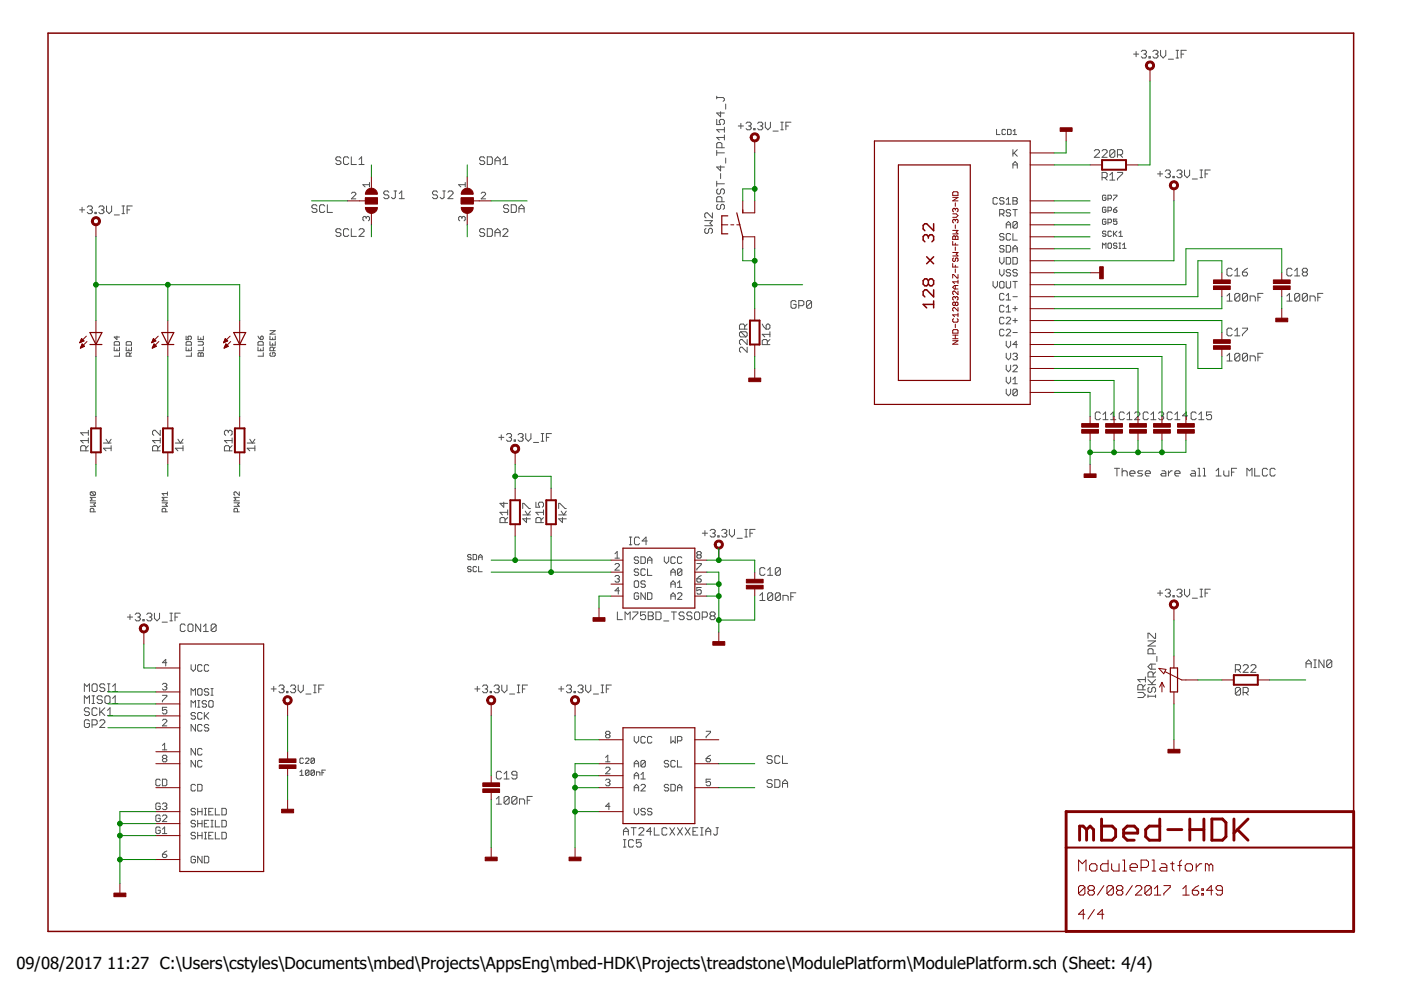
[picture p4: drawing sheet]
<svg xmlns="http://www.w3.org/2000/svg" width="297mm" height="210mm" viewBox="0 0 297 210" stroke-linecap="round" stroke-linejoin="round" font-family="sans-serif">
<defs><g id="words">
<g font-size="3.5">
<text x="3.5" y="205.4">09/08/2017</text>
<text x="22.7" y="205.4">11:27 C:\Users\cstyles\Documents\mbed\Projects\AppsEng\mbed-HDK\Projects\treadstone\ModulePlatform\ModulePlatform.sch (Sheet: 4/4)</text>
</g>
</g></defs>
<g fill="none" stroke="#505050" stroke-width=".21">
<path d="M240.3 11.5h1.1M240.9 10.9v1.1M242 10.9l.3-.2h.5l.3 .2v.3l-.3 .3M242.5 11.5h.3M242.8 11.5l.3 .2v.3l-.3 .3h-.5l-.3-.3M243.6 12h.3v.3h-.3zM244.4 10.9l.3-.2h.5l.3 .2v.3l-.3 .3M245 11.5h.2M245.2 11.5l.3 .2v.3l-.3 .3h-.5l-.3-.3M246.1 10.7v1l.5 .6 .6-.6v-1M247.7 12.6h1.1M249.3 10.7h.6"/>
<path d="M249.3 12.3h.6M249.6 10.7v1.6M250.4 11.5h.6M251.5 10.7h-1.1v1.6M72.3 33.5l-.3-.2h-.5l-.3 .2v.3l.3 .3h.5l.3 .3v.2l-.3 .3h-.5l-.3-.3M73.9 33.5l-.2-.2h-.6l-.3 .2v1.1l.3 .3h.6l.2-.3M74.5 33.3v1.6h1.1M76.1 34.9h1.1M76.1 33.8l.6-.5v1.6M78.3 38.7v.9M78.3 39.2h-1.4l.5 .4M98.6 39.2h-1.4l.5 .4"/>
<path d="M98.6 38.7v.9M102.8 33.5l-.3-.2h-.5l-.3 .2v.3l.3 .3h.5l.3 .3v.2l-.3 .3h-.5l-.3-.3M103.3 33.3h.8l.3 .2v1.1l-.3 .3h-.8zM104.9 34.9v-1.1l.6-.5 .5 .5v1.1M104.9 34.1h1.1M106.6 34.9h1.1M106.6 33.8l.5-.5v1.6M152 20.4v.6M152 25.3v1.1h.8l-.3-.5v-.3l.3-.3h.5l.3 .3v.5l-.3 .3M152 31.9v1.1M152 38.4v1.1M152 20.7h1.3l.3 .3v.2l-.3 .3"/>
<path d="M152 39h1.6M152 32.4h1.6M152.8 23.7v1.1l-.8-.8h1.6M152.8 35.1v1.1l-.8-.8h1.6M152.8 36.8v1.1M153.1 31.3v-.8l-.3-.3h-.6l-.2 .3v.8h1.6M153.6 27v1M153.6 28.6v1.1M153.6 29.1h-1.6l.5 .6M153.6 27.5h-1.6l.5 .5M153.9 22.1v1M153.9 33.5v1.1"/>
<path d="M156.5 26.7h1.1M157.1 26.2v1.1M158.2 26.2l.2-.3h.6l.3 .3v.2l-.3 .3M158.7 26.7h.3M159 26.7l.3 .3v.3l-.3 .2h-.6l-.2-.2M159.8 27.3h.3v.2h-.3zM160.6 26.2l.3-.3h.5l.3 .3v.2l-.3 .3M161.2 26.7h.2M161.4 26.7l.3 .3v.3l-.3 .2h-.5l-.3-.2M162.3 25.9v1.1l.5 .5 .5-.5v-1.1M163.9 27.8h1.1M165.5 27.5h.6"/>
<path d="M165.5 25.9h.6M165.8 25.9v1.6M166.6 26.7h.6M167.7 25.9h-1.1v1.6M211.3 27.4v1.1h.7M213.2 27.6l-.2-.2h-.4l-.2 .2v.8l.2 .1h.4l.2-.1M213.6 27.4h.6l.2 .2v.8l-.2 .1h-.6zM214.8 31.7v1.4M214.8 35.7v-1l.4-.4 .5 .4v1M214.8 35h.9M214.8 28.5h.7M214.8 27.8l.4-.4v1.1"/>
<path d="M215 32.4l.7 .7M215.7 31.7l-.9 1M232 32l.3-.3h.5l.3 .3v.3l-1.1 1.1h1.1M233.7 32l.2-.3h.6l.2 .3v.3l-1 1.1h1M233.7 37.7h.8l.2-.3v-.6l-.2-.2h-.8v1.6M234.2 37.7l.5 .5M235.3 37.1l.5-.5v1.6M235.3 38.2h1.1M236.4 32v1.1l-.3 .3h-.5l-.3-.3M236.4 32l-.3-.3h-.5l-.3 .3v1.1M236.4 32l-1.1 1.1M236.9 32.8h.8l.3-.2v-.6l-.3-.3h-.8v1.7"/>
<path d="M236.9 36.6h1.1v.2l-1.1 1.1v.3M237.5 32.8l.5 .6M245.4 36.9h1.1M246 36.3v1.1M247.1 36.3l.2-.3h.6l.2 .3v.3l-.2 .3M247.6 36.9h.3M247.9 36.9l.2 .2v.3l-.2 .3h-.6l-.2-.3M248.7 37.4h.3v.3h-.3zM249.5 36.3l.3-.3h.5l.3 .3v.3l-.3 .3M250.1 36.9h.2M250.3 36.9l.3 .2v.3l-.3 .3h-.5l-.3-.3M251.1 36v1.1l.6 .6 .5-.6v-1.1"/>
<path d="M252.8 38h1.1M254.4 36h.6M254.4 37.7h.6M254.7 36v1.7M255.5 36.9h.6M256.6 36h-1.1v1.7M16.9 44.5h1M17.4 43.9v1.1M18.5 43.9l.3-.2h.5l.3 .2v.3l-.3 .3M19 44.5h.3M19.3 44.5l.3 .3v.2l-.3 .3h-.5l-.3-.3M20.1 45h.3v.3h-.3z"/>
<path d="M21 43.9l.2-.2h.6l.2 .2v.3l-.2 .3M21.5 44.5h.3M21.8 44.5l.2 .3v.2l-.2 .3h-.6l-.2-.3M22.6 43.7v1.1l.5 .5 .6-.5v-1.1M24.2 45.6h1.1M25.9 43.7h.5M25.9 45.3h.5M26.1 43.7v1.6M26.9 44.5h.6M28 43.7h-1.1v1.6M67.2 43.7l-.2-.3h-.6l-.3 .3v.3l.3 .2h.6l.2 .3v.3l-.2 .2h-.6l-.3-.2M68.9 43.7l-.3-.3h-.6l-.2 .3v1.1l.2 .2h.6l.3-.2"/>
<path d="M69.4 43.4v1.6h1.1M72.3 48.8l-.3-.3h-.5l-.3 .3v.2l.3 .3h.5l.3 .3v.2l-.3 .3h-.5l-.3-.3M73.9 48.8l-.2-.3h-.6l-.3 .3v1l.3 .3h.6l.2-.3M74.5 48.5v1.6h1.1M74.5 41l.2-.2h.5l.2 .2v.2l-.9 1h.9M76.1 48.8l.3-.3h.5l.3 .3v.2l-1.1 1.1h1.1M77.6 46.1l-.2-.2-.5 .2v.5l.3 .2M77.6 46.1l.3-.2 .4 .2v.5l-.2 .2M77.6 46.1v.3M82.4 40.8l-.2-.3h-.6l-.2 .3v.2l.2 .3h.6l.2 .3v.2l-.2 .3h-.6l-.2-.3M83.5 40.5h.6M83.8 40.5v1.3l-.3 .3h-.2l-.3-.3"/>
<path d="M84.6 42.1h1.1M84.6 41l.6-.5v1.6M92.8 40.8l-.3-.3h-.5l-.3 .3v.2l.3 .3h.5l.3 .3v.2l-.3 .3h-.5l-.3-.3M93.9 40.5h.5M94.1 40.5v1.3l-.2 .3h-.3l-.3-.3M95 40.8l.2-.3h.6l.3 .3v.2l-1.1 1.1h1.1M97.9 46.1l-.2-.2-.5 .2v.5l.3 .2M97.9 46.1l.3-.2 .4 .2v.5l-.2 .2M97.9 46.1v.3M102 41l.3-.2h.4l.3 .2v.2l-1 1h1M102.8 48.8l-.3-.3h-.5l-.3 .3v.2l.3 .3h.5l.3 .3v.2l-.3 .3h-.5l-.3-.3M103.3 48.5h.8l.3 .3v1l-.3 .3h-.8z"/>
<path d="M104.9 50.1v-1.1l.6-.5 .5 .5v1.1M104.9 49.3h1.1M106.6 48.8l.3-.3h.5l.3 .3v.2l-1.1 1.1h1.1M107.8 43.7l-.2-.3h-.6l-.2 .3v.3l.2 .2h.6l.2 .3v.3l-.2 .2h-.6l-.2-.2M108.4 43.4h.8l.3 .3v1.1l-.3 .2h-.8zM110 44.2h1.1M110 45v-1l.6-.6 .5 .6v1M149.4 46.8h1.6l-.5 .5 .5 .6h-1.6M149.7 48.4l-.3 .3v.5l.3 .3h.3l.2-.3v-.5l.3-.3h.3l.2 .3v.5l-.2 .3M151 45.1v1.1l-1-1.1h-.3l-.3 .3v.6l.3 .2M152.2 43.3l-.2 .3v.5l.2 .3h.3l.3-.3v-.5l.3-.3h.2l.3 .3v.5l-.3 .3M152.2 40l-.2 .3v.6l.2 .2h.3l.3-.2v-.6l.3-.3h.2l.3 .3v.6l-.3 .2"/>
<path d="M153.1 42.8v-.8l-.3-.3h-.6l-.2 .3v.8h1.6M210.5 59.7v.9l.5 .5 .5-.5v-.9M211.5 42.1l-.3-.2h-.4l-.3 .2v1l.3 .2h.4l.3-.2M211.9 54.6v.9l.5 .5 .5-.5v-.9M211.9 45.4h.7l.3-.3v-.4l-.3-.3h-.7v1.4M211.9 59.9l.3-.2h.4l.3 .2v.9l-.3 .3h-.4l-.3-.3zM211.9 57.1v1l.5 .4 .5-.4v-1M212.4 45.4l.5 .4M212.9 42.1l-.3-.2h-.4l-.3 .5 .3 .2h.4l.3 .5-.3 .2h-.4l-.3-.2M212.9 52.3l-.3-.3h-.4l-.3 .5 .3 .2h.4l.3 .5-.3 .2h-.4l-.3-.2M212.9 49.7l-.3-.2h-.4l-.3 .5 .3 .2h.4l.3 .5-.3 .2h-.4l-.3-.2M213.3 48.4v-1l.5-.4 .5 .4v1"/>
<path d="M213.3 43.3h1M213.3 52h.7l.3 .3v.9l-.3 .2h-.7zM213.3 54.6h.7l.3 .2v1l-.3 .2h-.7zM213.3 59.7v1.1l.3 .3h.4l.3-.3v-1.1M213.3 42.4l.5-.5v1.4M213.3 47.7h1M214.3 44.7l-.3-.3h-.4l-.3 .5 .3 .2h.4l.3 .5-.3 .2h-.4l-.3-.2M214.3 57.4l-.3-.3h-.4l-.3 .5 .3 .2h.4l.3 .5-.3 .2h-.4l-.3-.2M214.3 49.7l-.3-.2h-.4l-.3 .2v1l.3 .2h.4l.3-.2M214.8 53.4v-.9l.4-.5 .5 .5v.9M214.8 44.4h.9M214.8 41.9h.7l.2 .2-.2 .5 .2 .5-.2 .2h-.7z"/>
<path d="M214.8 49.5v1.4h.9M214.8 54.6h.7l.2 .2v1l-.2 .2h-.7zM214.8 59.7h.9M214.8 52.7h.9M214.8 42.6h.7M215.2 44.4v1.4M215.2 59.7v1.4M215.7 47.2l-.2-.2h-.5l-.2 .2v.9M215.7 57.4l-.2-.3h-.5l-.2 .3 .2 .4h.5l.2 .3-.2 .4h-.5l-.2-.2M215.7 47.2v.9l-.2 .3h-.5l-.2-.3M215.7 47.2l-.9 .9M233.7 52.7v-1.2l.4 .4 .4-.4v1.2"/>
<path d="M234.5 46.7l-.2-.2h-.4l-.2 .2v.7l.2 .2h.4l.2-.2v-.4h-.4M234.5 44.1l-.2-.2h-.4l-.2 .2v.8l.2 .1h.4l.2-.1v-.4h-.4M234.5 41.6l-.2-.2h-.4l-.2 .2v.7l.2 .2h.4l.2-.2v-.3h-.4M234.5 49.2l-.2-.2h-.4l-.2 .4 .2 .2h.4l.2 .3-.2 .2h-.4l-.2-.2M234.9 47.2h.6l.1-.2v-.3l-.1-.2h-.6v1.1M234.9 42.1h.6l.1-.1v-.4l-.1-.2h-.6v1.1M234.9 44.7h.6l.1-.2v-.4l-.1-.2h-.6v1.1M234.9 51.7l.2-.2h.4l.1 .2v.8l-.1 .2h-.4l-.2-.2zM235.6 49.2l-.1-.2h-.4l-.2 .2v.7l.2 .2h.4l.1-.2M236.1 41.4h.7l-.7 1.1M236.1 44.5h.5l.2 .4-.2 .1h-.3l-.2-.1zM236.1 49v1.1"/>
<path d="M236.3 49.6l.5 .5M236.8 46.5h-.7v.5l.4-.2 .3 .2-.2 .6h-.3l-.2-.2M236.8 51.7l-.2-.2h-.3l-.2 .2 .2 .4h.3l.2 .2-.2 .4h-.3l-.2-.2M236.8 43.9l-.7 .6M236.8 49l-.7 .7M237.2 50.1h.8M237.2 49.4l.4-.4v1.1M237.2 51.5h.4M237.2 52.7h.4M237.4 51.5v1.2M238 52.7h.8M238 51.9l.4-.4v1.2"/>
<path d="M261.2 57.1l-.2-.2h-.6l-.3 .2v1.1l.3 .3h.6l.2-.3M261.8 58.5h1.1M261.8 57.4l.5-.5v1.6M263.4 57.7h.8l.3 .3v.2l-.3 .3h-.5l-.3-.3zM264.5 56.9l-1.1 .8M273.9 57.1l-.2-.2h-.6l-.3 .2v1.1l.3 .3h.6l.2-.3M274.5 58.5h1.1M274.5 57.4l.5-.5v1.6M276.4 57.7l-.3-.3v-.3l.3-.2h.5l.3 .2v.3l-.3 .3M276.4 57.7l-.3 .3v.2l.3 .3h.5l.3-.3v-.2l-.3-.3M276.4 57.7h.5M24.2 73.6v.8h1.1v-.8"/>
<path d="M24.2 72.6l.2-.2h.7l.2 .2v.6h-1.1zM24.8 71.3v.7l-.6-.5h1.1M24.8 74v.4M25.3 74.8v.7h-1.1M26.8 73.6v.8h1.1v-.8M26.9 72.4h.8l.2 .2v.6h-1.1v-.6zM27.3 74v.4M27.5 75.5v-.5l-.2-.2h-.4l-.1 .2v.5h1.1M27.9 74.8l-.4 .3M39.5 73.6v.8h1.1v-.8M39.5 72.6l.1-.2h.8l.2 .2v.6h-1.1zM39.5 71.3v.7h.5l-.2-.4 .2-.3h.4l.2 .2v.3l-.2 .2"/>
<path d="M40 74v.4M40.6 74.8v.7h-1.1M42 75l.2-.2 .4 .2 .3-.2 .2 .2v.5h-1.1zM42 72.4h.9l.2 .2v.4l-.2 .2h-.9M42 71.3v.7h1.1v-.7M42.6 71.6v.4M42.6 75v.5M43.1 73.6v.8h-1.1M54.7 73.6v.8h1.1v-.8M54.7 72.6l.2-.2h.7l.2 .2v.6h-1.1zM54.7 71.3l.6 .7M55.3 74v.4"/>
<path d="M55.4 71.3l.4 .2v.3l-.2 .2h-.3v-.5zM55.8 74.8v.7h-1.1M57.2 72.4v.8h1.2v-.8M57.2 71.3v.7h1.2v-.7M57.2 70.1h1.2l-1.2 .7h1.2M57.4 74.8l-.2 .2v.3l.2 .2h.8l.2-.2v-.3l-.2-.2h-.4v.3M57.8 71.6v.4M57.8 72.8v.4M58 74.4v-.6l-.2-.2h-.4l-.2 .2v.6h1.2M58.4 73.6l-.4 .4M157.1 70.3h1l.3 .3v.6l-.3 .2M157.1 70.3l-.3 .3v.6l.3 .2h1"/>
<path d="M157.1 70.3l1 1.1M157.9 69.8v-.8l-.3-.3h-.5l-.3 .3v.8h1.6M158.4 72v1.1l-1.1-1.1h-.2l-.3 .2v.6l.3 .3M158.4 73.6v1.1l-1.1-1.1h-.2l-.3 .3v.5l.3 .3M158.4 68.7l-.5 .6M161.6 68.7l.3 .6 .5 .5M162.7 73.1v-.9l-.3-.2h-.5l-.3 .2v.9h1.6M162.7 68.7h.3l.2 .3v.5l-.2 .3h-.6v-.8zM163.2 70.9h-1.6l.6 .5M163.2 70.3v1.1M163.2 72l-.5 .5M168.8 64l-.3-.3h-.5l-.3 .3v1.1l.3 .3h.5l.3-.3v-.6h-.5"/>
<path d="M169.4 64.8h.8l.2-.3v-.5l-.2-.3h-.8v1.7M172.1 64l-.3-.3h-.5l-.3 .3v1.1M172.1 64v1.1l-.3 .3h-.5l-.3-.3M172.1 64l-1.1 1.1M212.9 67.5l-.3-.2h-.4l-.3 .2v.9l.3 .3h.4l.3-.3M212.9 62.4l-.3-.2h-.4l-.3 .2v1l.3 .2h.4l.3-.2M212.9 70l-.3-.2h-.4l-.3 .2v1l.3 .2h.4l.3-.2M212.9 65l-.3-.3h-.4l-.3 .3v.9l.3 .2h.4l.3-.2M213.3 70l.3-.2h.4l.3 .2v.3l-1 .9h1M213.3 80v.9l.5 .5 .5-.5v-.9M213.3 72.3v1l.5 .4 .5-.4v-1M213.3 74.9v.9l.5 .5 .5-.5v-.9"/>
<path d="M213.3 77.4v1l.5 .4 .5-.4v-1M213.3 67.5l.3-.2h.4l.3 .2v.2l-1 1h1M213.3 66.1h1M213.3 65.2l.5-.5v1.4M213.3 62.7l.5-.5v1.4M213.3 63.6h1M214.8 75.1l.2-.2h.5l.2 .2-.2 .5M214.8 77.7l.2-.3h.5l.2 .3v.2l-.9 .9h.9M214.8 70.5h.9M214.8 68h.9M214.8 65.4h.9M214.8 62.9h.9"/>
<path d="M215.2 65v.9M215.2 67.5v.9M215.2 75.6h.3M215.5 75.6l.2 .2-.2 .5h-.5l-.2-.2M215.7 73h-.9l.7-.7v1.4M260.1 62.8l.6-.6v1.6M260.1 75.5l.6-.6v1.6M260.1 63.8h1.1M260.1 76.5h1.1M261.2 69.8l-.2-.2h-.6l-.3 .2v1.1l.3 .3h.6l.2-.3M261.8 71.2h1.1M261.8 70.1l.5-.5v1.6"/>
<path d="M262.9 75.2l-1.1 1.1M262.9 62.5v1.1l-.3 .2h-.5l-.3-.2M262.9 62.5l-.3-.3h-.5l-.3 .3v1.1M262.9 75.2l-.3-.3h-.5l-.3 .3v1.1M262.9 75.2v1.1l-.3 .2h-.5l-.3-.2M262.9 62.5l-1.1 1.1M263.4 69.6h1.1v.2l-1.1 1.1v.3M264.5 62.5v1.1l-.3 .2h-.5l-.3-.2M264.5 62.5l-.3-.3h-.5l-.3 .3v1.1M264.5 75.2l-.3-.3h-.5l-.3 .3v1.1M264.5 75.2v1.1l-.3 .2h-.5l-.3-.2M264.5 62.5l-1.1 1.1"/>
<path d="M264.5 75.2l-1.1 1.1M265 63.8v-1h.9l.2 .2v.8M265 76.5v-1h.9l.2 .2v.8M266.7 63h.5M266.7 75.7h.5M267.8 62.2h-1.1v1.6M267.8 74.9h-1.1v1.6M272.8 63.8h1.1M272.8 62.8l.6-.6v1.6M275.6 62.5l-1.1 1.1M275.6 62.5v1.1l-.3 .2h-.6l-.2-.2M275.6 62.5l-.3-.3h-.6l-.2 .3v1.1"/>
<path d="M277.2 62.5v1.1l-.3 .2h-.5l-.3-.2M277.2 62.5l-.3-.3h-.5l-.3 .3v1.1M277.2 62.5l-1.1 1.1M277.7 63.8v-1h.9l.2 .2v.8M279.4 63h.5M280.5 62.2h-1.1v1.6M18.2 95.6v-.8l-.3-.3h-.5l-.3 .3v.8h1.6M18.7 94.5l-.5 .5M18.7 93.4h-1.6l.6 .5M18.7 91.2v1.1M18.7 92.9v1M18.7 91.8h-1.6l.6 .5"/>
<path d="M21.9 93.9h1.7M22.5 93.1l.5 .8 .6-.8M23.6 95h-1.7l.6 .6M23.6 94.5v1.1M33.4 95.6v-.8l-.2-.3h-.6l-.3 .3v.8h1.7M34 93.4h-1.7l.6 .5M34 91.2v1.1l-1.1-1.1h-.3l-.3 .3v.5l.3 .3M34 94.5l-.6 .5M34 92.9v1M37.2 93.9h1.6M37.7 93.1l.6 .8 .5-.8M38.8 95h-1.6l.5 .6"/>
<path d="M38.8 94.5v1.1M48.4 91.5l-.3-.3h-.2l-.3 .3v.5l.3 .3M48.4 91.5l.3-.3h.2l.3 .3v.5l-.3 .3M48.4 91.5v.3M48.7 95.6v-.8l-.3-.3h-.5l-.3 .3v.8h1.6M49.2 93.4h-1.6l.5 .5M49.2 94.5l-.5 .5M49.2 92.9v1M52.4 93.9h1.6M53 93.1l.5 .8 .5-.8M54 95h-1.6l.6 .6M54 94.5v1.1"/>
<path d="M105.7 92.7h1.1M106.3 92.2v1.1M107.4 92.2l.3-.3h.5l.3 .3v.3l-.3 .2M107.9 92.7h.3M108.2 92.7l.3 .3v.3l-.3 .3h-.5l-.3-.3M109 93.3h.3v.3h-.3zM109.8 92.2l.3-.3h.6l.2 .3v.3l-.2 .2M110.4 92.7h.3M110.7 92.7l.2 .3v.3l-.2 .3h-.6l-.3-.3M111.5 91.9v1.1l.5 .6 .6-.6v-1.1M113.1 93.8h1.1M114.7 91.9h.6"/>
<path d="M114.7 93.6h.6M115 91.9v1.7M115.8 92.7h.6M116.9 91.9h-1.1v1.7M213.3 82.5v.9l.5 .5 .5-.5v-.9M214.8 80.4l.4-.4v1.4M214.8 81.4h.9M215.7 82.7v1l-.2 .2h-.5l-.2-.2M215.7 82.7l-.2-.2h-.5l-.2 .2v1M215.7 82.7l-.9 1M233.3 87.6l-.3-.2h-.5l-.3 .2v1.1l.3 .3h.5l.3-.3M233.8 89h1.1"/>
<path d="M233.8 87.9l.6-.5v1.6M235.5 89h1.1M235.5 87.9l.5-.5v1.6M236.3 99.3h1.1M236.8 99.3v1.6M237.9 99.3v1.6M238.4 87.6l-.3-.2h-.5l-.3 .2v1.1l.3 .3h.5l.3-.3M238.9 89h1.1M238.9 87.9l.6-.5v1.6M240.6 87.6l.2-.2h.6l.3 .2v.3l-1.1 1.1h1.1M242.3 99.8h-.9l-.2 .3 .2 .3h.6l.3 .2-.3 .3h-.8M243.5 87.6l-.3-.2h-.6l-.2 .2v1.1l.2 .3h.6l.3-.3"/>
<path d="M244 89h1.1M244 87.9l.6-.5v1.6M245.6 87.6l.3-.2h.6l.2 .2v.3l-.2 .3M246.2 88.2h.3M246.4 99.8h.5l.3 .3v.8h-.8l-.3-.3 .3-.2h.8M246.5 88.2l.2 .2v.3l-.2 .3h-.6l-.3-.3M247.7 99.8v1.1M248.5 99.8h-.2l-.6 .6M248.5 87.6l-.2-.2h-.6l-.2 .2v1.1l.2 .3h.6l.2-.3M249.1 87.9l.5-.5v1.6M249.1 89h1.1M251.8 88.2h-1.1l.8-.8v1.6"/>
<path d="M252.6 99.8h.6l.2 .3v.8h-.8l-.2-.3 .2-.2h.8M253.6 87.6l-.3-.2h-.5l-.3 .2v1.1l.3 .3h.5l.3-.3M254 99.3h.3v1.6M254.2 87.9l.5-.5v1.6M254.2 89h1M255.1 99.3h.3v1.6M256.9 87.4h-1.1v.8l.5-.3h.3l.3 .3v.5l-.3 .3h-.5l-.3-.3M257.8 99.8l.6-.5v1.6M259.5 99.8v.8l.2 .3h.8v-1.1M262.2 99.3h-1.1v1.6M266 99.3v1.6h1.1M268.7 99.5l-.2-.2h-.6l-.2 .2v1.1l.2 .3h.6l.2-.3"/>
<path d="M270.4 99.5l-.3-.2h-.5l-.3 .2v1.1l.3 .3h.5l.3-.3M19.1 106.6h1.2l-.4 .4 .4 .4h-1.2M19.3 104.3l-.2 .2v.3l.2 .2h.8M19.3 104.3h.8l.2 .2v.3l-.2 .2M19.3 104.3l.8 .7M19.9 108.5v-.5l-.2-.2h-.4l-.2 .2v.5h1.2M20.3 105.5h-1.2l.4 .3-.4 .4h1.2M34.4 106.6h1.1l-.4 .4 .4 .4h-1.1M35.1 108.5v-.5l-.2-.2h-.3l-.2 .2v.5h1.1M35.5 105.5h-1.1l.4 .3-.4 .4h1.1M35.5 104.6h-1.1l.4 .4M35.5 104.3v.7"/>
<path d="M49.6 106.6h1.1l-.3 .4 .3 .4h-1.1M50.4 108.5v-.5l-.2-.2h-.4l-.2 .2v.5h1.1M50.7 105.5h-1.1l.4 .3-.4 .4h1.1M50.7 104.3v.7l-.7-.7-.4 .2v.3l.2 .2M99.9 117.8l-.2-.2h-.4l-.2 .2 .2 .3h.4l.2 .2-.2 .4-.6-.2M100.3 117.6h.6l.1 .2v.7l-.1 .2h-.6zM101.5 118.1h.7M101.5 118.7v-.8l.4-.3 .3 .3v.8M106.8 106.5v1l-.8-.8h1.6M107.1 110.8v-.8l-.3-.3h-.5l-.3 .3v.8h1.6M107.6 109.7l-.5 .6M107.6 108.6h-1.6l.5 .6"/>
<path d="M107.6 108.1v1.1M110.8 109.2h1.7M110.8 107.8v-1.1h.3l1.1 1.1h.3M111.4 108.4l.5 .8 .6-.8M111.6 109.7v1.1l-.8-.8h1.7M113.6 106.5v1h.8l-.2-.5v-.3l.2-.2h.6l.2 .2v.6l-.2 .2M114.7 110.8v-.8l-.3-.3h-.5l-.3 .3v.8h1.6M115.2 108.6h-1.6l.6 .6M115.2 109.7l-.5 .6M115.2 108.1v1.1M118.4 109.2h1.7M118.4 107.8v-1.1h.3l1.1 1.1h.3"/>
<path d="M119 108.4l.5 .8 .6-.8M119.3 109.7v1.1l-.9-.8h1.7M130.4 117.4l.5-.5v1.4M130.4 119.7l.2-.2h.5l.2 .2v.3l-.9 .9h.9M130.4 118.3h.9M133.4 113.9h.6M133.4 115.5h.6M133.7 113.9v1.6M135.4 118.3l-.2-.2h-.5l-.2 .4 .2 .3h.5l.2 .4-.2 .3h-.5l-.2-.3M135.6 114.2l-.3-.3h-.5l-.3 .3v1.1l.3 .2h.5l.3-.2M135.9 118.1h.7l.2 .2v.9l-.2 .3h-.7zM137.2 114.7h-1.1l.9-.8v1.6"/>
<path d="M137.3 118.8h.9M137.3 119.5v-1l.5-.4 .4 .4v1M140.8 118.1v.9l.5 .5 .5-.5v-.9M143.2 118.3l-.3-.2h-.4l-.3 .2v.9l.3 .3h.4l.3-.3M144.6 118.3l-.3-.2h-.4l-.3 .2v.9l.3 .3h.4l.3-.3M147.7 119.5h1v.2l-1 .9v.3M148 117.6l-.3 .3 .3 .4h.4l.3-.2-.3-.5M148 117.6l-.3-.2 .3-.5h.4l.3 .3-.3 .4M148 117.6h.4M148.9 113.1h1.1M149.5 112.5v1.1M150.6 112.5l.2-.3h.6l.2 .3v.3l-.2 .3"/>
<path d="M151.1 113.1h.3M151.4 113.1l.2 .2v.3l-.2 .3h-.6l-.2-.3M152.2 113.6h.3v.3h-.3zM153 112.5l.3-.3h.5l.3 .3v.3l-.3 .3M153.5 113.1h.3M153.8 113.1l.3 .2v.3l-.3 .3h-.5l-.3-.3M154.6 112.2v1.1l.6 .6 .5-.6v-1.1M156.3 114.1h1.1M157.9 112.2h.6M157.9 113.9h.6M158.2 112.2v1.7M159 113.1h.6"/>
<path d="M160.1 112.2h-1.1v1.7M237.9 100.1l.3-.3h.5l.3 .3v.8M239.5 100.4h1.1v-.3l-.2-.3h-.6l-.3 .3v.5l.3 .3h.6M242.8 100.4h1.1v-.3l-.3-.3h-.5l-.3 .3v.5l.3 .3h.5M249.1 100.4h1.1v-.3l-.3-.3h-.5l-.3 .3v.5l.3 .3h.5M254 100.9h.6M255.1 100.9h.6M257.8 100.9h1.1M261.1 100.1h.5M264.4 100.9v-1.6l.5 .5 .6-.5v1.6M27 130.8h1.1M27.6 130.3v1.1"/>
<path d="M28.7 130.3l.2-.3h.6l.2 .3v.3l-.2 .2M29.2 130.8h.3M29.5 130.8l.2 .3v.3l-.2 .2h-.6l-.2-.2M30.3 131.4h.3v.2h-.3zM31.1 130.3l.3-.3h.5l.3 .3v.3l-.3 .2M31.6 130.8h.3M31.9 130.8l.3 .3v.3l-.3 .2h-.5l-.3-.2M32.7 130v1.1l.6 .5 .5-.5v-1.1M34.4 131.9h1.1M36 130h.6M36 131.6h.6M36.3 130v1.6"/>
<path d="M37.1 130.8h.6M38.2 130h-1.1v1.6M39.3 132.6l-.3-.3h-.5l-.3 .3v1l.3 .3h.5l.3-.3M40.1 132.3h.5l.3 .3v1l-.3 .3h-.5l-.2-.3v-1zM42.5 132.3v1.6l-1-1.6v1.6M43.1 133.9h1.1M43.1 132.8l.5-.5v1.6M45.8 132.6l-.2-.3h-.6l-.2 .3v1M45.8 132.6v1l-.2 .3h-.6l-.2-.3M45.8 132.6l-1 1M99.9 120.3l-.2-.2h-.4l-.2 .2 .2 .4h.4l.2 .2-.2 .3h-.4l-.2-.2M101 120.3l-.1-.2h-.4l-.2 .2v.7l.2 .2h.4l.1-.2"/>
<path d="M101.5 120.1v1.1h.7M130.4 122.3l.2-.3h.5l.2 .3-.2 .4M130.9 122.7h.2M130.9 129.8v1.6h1.1M131.1 122.7l.2 .3-.2 .4h-.5l-.2-.2M131.3 125.3h-.9l.7-.7v1.4M132.5 131.4v-1.6l.6 .5 .5-.5v1.6M134.2 129.8h1v.2l-1 1.1v.3M134.5 123.4l.2-.3h.5l.2 .3v.9l-.2 .2h-.5l-.2-.2zM135.4 125.9l-.2-.2h-.5l-.2 .2v1l.2 .2h.5l.2-.2v-.5h-.5M135.4 120.8l-.2-.2h-.5l-.2 .5 .2 .2h.5l.2 .5-.2 .2h-.5l-.2-.2M136.8 120.8l-.2-.2h-.5l-.2 .2v1l.2 .2h.5l.2-.2"/>
<path d="M136.8 123.4l-.2-.3h-.5l-.2 .5 .2 .2h.5l.2 .5-.2 .2h-.5l-.2-.2M136.8 125.7v1.4l-.9-1.4v1.4M136.9 129.8h-1.1v.8l.5-.3h.3l.3 .3v.5l-.3 .3h-.5l-.3-.3M137.3 125.7h.7l.2 .2v1l-.2 .2h-.7zM137.3 120.6v1.4h.9M137.4 129.8h.8l.3 .2v.3l-.3 .3 .3 .3v.2l-.3 .3h-.8zM137.4 130.6h.8M139.1 129.8h.8l.2 .2v1.1l-.2 .3h-.8zM140.7 131.7h1.1M142.2 127.1v-.9l.5-.5 .5 .5v.9M142.2 121.3h1M142.2 123.8h1"/>
<path d="M142.2 126.4h1M142.2 122v-.9l.5-.5 .5 .5v.9M142.2 124.5v-.9l.5-.5 .5 .5v.9M142.3 129.8h1.1M142.9 129.8v1.6M143.6 125.9l.3-.2h.4l.3 .2v.3l-1 .9h1M143.6 124.5h1M143.6 123.6l.5-.5v1.4M144.6 120.8l-.3-.2h-.4l-.3 .2v1M144.6 120.8v1l-.3 .2h-.4l-.3-.2M144.6 120.8l-1 1M145.1 130l-.3-.2h-.5l-.3 .2v.3l.3 .3h.5l.3 .3v.2l-.3 .3h-.5l-.3-.3"/>
<path d="M146.7 130l-.3-.2h-.5l-.3 .2v.3l.3 .3h.5l.3 .3v.2l-.3 .3h-.5l-.3-.3M147.3 130l.2-.2h.6l.2 .2v1.1l-.2 .3h-.6l-.2-.3zM147.7 122.7h.7l.3 .5-.3 .2h-.4l-.3-.2zM148.7 124.6h-1v.7l.7-.3 .3 .3v.4l-.3 .3h-.4l-.3-.3M148.7 122l-1 .7M148.9 130.9h.8l.3-.3v-.6l-.3-.2h-.8v1.6M150.8 130.6l-.3 .3v.2l.3 .3h.5l.3-.3v-.2l-.3-.3M150.8 130.6l-.3-.3v-.3l.3-.2h.5l.3 .2v.3l-.3 .3M150.8 130.6h.5M161.1 126.2l.5-.5v1.6M161.1 127.3h1.1M162.2 120.6l-.3-.2h-.5l-.3 .2v1.1l.3 .3h.5l.3-.3"/>
<path d="M162.8 122h1M162.8 120.9l.5-.5v1.6M163.8 126v1l-.2 .3h-.6l-.2-.3M163.8 126l-.2-.3h-.6l-.2 .3v1M163.8 126l-1 1M165.5 126v1l-.3 .3h-.5l-.3-.3M165.5 126l-.3-.3h-.5l-.3 .3v1M165.5 120.6l-.3-.2h-.5l-.3 .2v1.1M165.5 120.6v1.1l-.3 .3h-.5l-.3-.3M165.5 126l-1.1 1M165.5 120.6l-1.1 1.1M166 127.3v-1.1h.8l.3 .3v.8"/>
<path d="M167.7 126.5h.5M168.7 125.7h-1v1.6M243.4 135.9h1.6l-1.6 1.1h1.6M244.5 138.6v-.8l-.3-.3h-.6l-.2 .3v.8h1.6M245 134.3v1h-.2l-1.2-1h-.2v1M245.3 139.2v1.1M245.4 125.8h1.1M246 125.2v1.1M247.1 125.2l.2-.3h.6l.2 .3v.3l-.2 .3M247.6 125.8h.3M247.9 125.8l.2 .2v.3l-.2 .3h-.6l-.2-.3M248.7 126.3h.3v.3h-.3z"/>
<path d="M249.5 125.2l.3-.3h.5l.3 .3v.3l-.3 .3M250.1 125.8h.2M250.3 125.8l.3 .2v.3l-.3 .3h-.5l-.3-.3M251.1 124.9v1.1l.6 .6 .5-.6v-1.1M252.8 126.8h1.1M254.4 124.9h.6M254.4 126.6h.6M254.7 124.9v1.7M255.5 125.8h.6M256.6 124.9h-1.1v1.7M278.6 139.9h.5M278.8 139.9v1.6"/>
<path d="M280.7 139.9v1.6l-1.1-1.6v1.6M17.9 146.6v-1.6l.5 .5 .6-.5v1.6M17.9 149.2v-1.7l.5 .6 .6-.6v1.7M19 152.9l-.3-.3h-.6l-.2 .3v1.1l.2 .2h.6l.3-.2v-.6h-.6M19 150.3l-.3-.2h-.6l-.2 .2v.3l.2 .3h.6l.3 .3v.2l-.3 .3h-.6l-.2-.3M19.5 145.3l.3-.3h.5l.3 .3v1l-.3 .3h-.5l-.3-.3zM19.5 153.7h.8l.3-.3v-.5l-.3-.3h-.8v1.6M19.5 149.2h.5M19.5 147.5h.5M19.8 147.5v1.7M20.6 150.3l-.3-.2h-.5l-.3 .2v1.1l.3 .3h.5l.3-.3M21.1 150.1v1.6"/>
<path d="M21.1 152.9l.3-.3h.6l.2 .3v.3l-1.1 1h1.1M21.4 150.9l.8 .8M21.7 147.8l-.3-.3h-.5l-.3 .3v.3l.3 .3h.5l.3 .2v.3l-.3 .3h-.5l-.3-.3M22.2 145.3l-.2-.3h-.6l-.3 .3v.2l.3 .3h.6l.2 .3v.2l-.2 .3h-.6l-.3-.3M22.2 150.1l-1.1 1.1M22.2 147.8l.3-.3h.6l.2 .3v1.1l-.2 .3h-.6l-.3-.3zM22.8 146.6h.5M22.8 151.7h1.1M22.8 150.6l.5-.5v1.6M22.8 145h.5M23.1 145v1.6M23.9 146.6h1.1"/>
<path d="M23.9 145.5l.5-.5v1.6M23.9 148.1l.5-.6v1.7M23.9 149.2h1.1M34.4 147.4h1v.3l-1 .9v.2M34.4 158.1l.5-.5v1.4M34.4 145.1l.3-.2h.4l.3 .2-.3 .5M34.4 152.7l.3-.2h.4l.3 .2v.3l-1 .9h1M34.4 159h1M34.9 145.6h.2M35.1 145.6l.3 .2-.3 .5h-.4l-.3-.3M35.4 150h-1v.7l.7-.3 .3 .3v.4l-.3 .3h-.4l-.3-.3M35.4 140.5h-1l.7-.7v1.4"/>
<path d="M40.5 140.9v1l.5 .4 .4-.4v-1M40.5 147.4v-1.4l.5 .5 .4-.5v1.4M40.5 149.9v-1.4l.5 .5 .4-.5v1.4M41.4 151.3l-.2-.2h-.5l-.2 .2 .2 .5h.5l.2 .2-.2 .5h-.5l-.2-.2M41.4 153.6v1.4l-.9-1.4v1.4M41.4 158.7v1.4l-.9-1.4v1.4M41.9 146.2l.2-.2h.5l.2 .2v1l-.2 .2h-.5l-.2-.2zM41.9 149.9h.5M41.9 148.5h.5M42.1 148.5v1.4M42.8 141.2l-.2-.3h-.5l-.2 .3v.9l.2 .2h.5l.2-.2M42.8 151.3l-.2-.2h-.5l-.2 .2v1l.2 .2h.5l.2-.2"/>
<path d="M42.8 153.8l-.2-.2h-.5l-.2 .2v1l.2 .2h.5l.2-.2M42.8 158.9l-.2-.2h-.5l-.2 .2v1l.2 .2h.5l.2-.2M43.3 151.1v1.4M43.6 151.8l.7 .7M43.8 148.8l-.2-.3h-.5l-.2 .3 .2 .4h.5l.2 .3v.2l-.2 .2h-.5l-.2-.2M44.3 146.2l-.3-.2h-.4l-.3 .2 .3 .5h.4l.3 .2-.3 .5h-.4l-.3-.2M44.3 141.2l-.3-.3h-.4l-.3 .3v.9l.3 .2h.4l.3-.2M44.3 153.8l-.3-.2h-.4l-.3 .5 .3 .2h.4l.3 .5-.3 .2h-.4l-.3-.2M44.3 151.1l-1 .9M44.5 148.5h.5l.2 .3v.9l-.2 .2h-.5l-.2-.2v-.9zM44.7 147.4h.5M44.7 146h.5"/>
<path d="M45 146v1.4M57.5 146.1h1.1M58 145.5v1.1M59.1 145.5l.3-.3h.5l.3 .3v.3l-.3 .3M59.7 146.1h.2M59.9 146.1l.3 .2v.3l-.3 .3h-.5l-.3-.3M60.8 146.6h.2v.3h-.2zM61.6 145.5l.2-.3h.6l.3 .3v.3l-.3 .3M62.1 146.1h.3M62.4 146.1l.3 .2v.3l-.3 .3h-.6l-.2-.3M63.2 145.2v1.1l.6 .6 .5-.6v-1.1M64.9 147.2h1"/>
<path d="M66.5 145.2h.5M66.5 146.9h.5M66.8 145.2v1.7M67.6 146.1h.5M68.7 145.2h-1.1v1.7M100.7 146.1h1M101.2 145.5v1.1M102.3 145.5l.3-.3h.5l.3 .3v.3l-.3 .3M102.8 146.1h.3M103.1 146.1l.3 .2v.3l-.3 .3h-.5l-.3-.3M103.9 146.6h.3v.3h-.3zM104.8 145.5l.2-.3h.6l.2 .3v.3l-.2 .3"/>
<path d="M105.3 146.1h.3M105.6 146.1l.2 .2v.3l-.2 .3h-.6l-.2-.3M106.4 145.2v1.1l.5 .6 .6-.6v-1.1M108 147.2h1.1M109.7 145.2h.5M109.7 146.9h.5M109.9 145.2v1.7M110.8 146.1h.5M111.8 145.2h-1v1.7M118.4 146.1h1.1M119 145.5v1.1M120.1 145.5l.3-.3h.5l.3 .3v.3l-.3 .3"/>
<path d="M120.6 146.1h.3M120.9 146.1l.3 .2v.3l-.3 .3h-.5l-.3-.3M121.7 146.6h.3v.3h-.3zM122.5 145.5l.3-.3h.5l.3 .3v.3l-.3 .3M123.1 146.1h.2M123.3 146.1l.3 .2v.3l-.3 .3h-.5l-.3-.3M124.2 145.2v1.1l.5 .6 .6-.6v-1.1M125.8 147.2h1.1M127.4 145.2h.6M127.4 146.9h.6M127.7 145.2v1.7M128.5 146.1h.6"/>
<path d="M128.6 155.7l-.2-.2 .2-.5h.5l.2 .3-.2 .4M128.6 155.7l-.2 .3 .2 .4h.5l.2-.2-.2-.5M128.6 155.7h.5M129.6 145.2h-1.1v1.7M134.5 156.1v1l.4 .4 .5-.4v-1M136.8 156.4l-.2-.3h-.5l-.2 .3v.9l.2 .2h.5l.2-.2M138.2 156.4l-.2-.3h-.5l-.2 .3v.9l.2 .2h.5l.2-.2M142.2 156.1v1.4l.5-.4 .5 .4v-1.4M143.6 157.1h.7l.3-.3v-.4l-.3-.3h-.7v1.4M149.7 155h.9v.3l-.9 .9v.2M241.2 146.8h1.1l.5 .5-.5 .6h-1.1M242.3 146.3v-.9l-.3-.2h-.5l-.3 .2v.9h1.6"/>
<path d="M242.8 145.2l-.5 .5M242.8 144.1h-1.6l.6 .5M242.8 143.5v1.1M243.4 147.6h1.6M243.4 147.3v.6M243.4 145.2h1.6M243.4 144.1l1.1 1.1M243.6 145.7l-.2 .3v.5l.2 .3h.3l.3-.3v-.5l.3-.3h.3l.2 .3v.5l-.2 .3M244.2 140.8v1.1M244.5 143.5v-.8l-.3-.2h-.6l-.2 .2v.8h1.6M245 147.3v.6M245 144.1l-.8 .8"/>
<path d="M245 142.5l-.5 .5M245 140.8h-1.1l-.5 .6 .5 .5h1.1M261.9 142h.8l.3-.2v-.6l-.3-.3h-.8v1.7M262.5 142l.5 .6M263 146l-.3-.2h-.5l-.3 .2v1.1M263 146v1.1l-.3 .3h-.5l-.3-.3M263 146l-1.1 1.1M263.6 146.8h.8l.2-.2v-.6l-.2-.2h-.8v1.6M263.6 141.2l.2-.3h.6l.2 .3v.3l-1 1.1h1M264.1 146.8l.5 .6M265.2 141.2l.3-.3h.5l.3 .3v.3l-1.1 1.1h1.1M276.9 141.5v-1l.6-.6 .5 .6v1"/>
<path d="M276.9 140.7h1.1M278.6 141.5h.5M282.4 140.2v1.1l-.3 .2h-.6l-.2-.2M282.4 140.2l-.3-.3h-.6l-.2 .3v1.1M282.4 140.2l-1.1 1.1M34 170.5l-.3-.2h-.4l-.3 .2v.9l.3 .3h.4l.3-.3v-.4h-.5M34 173l-.3-.2h-.4l-.3 .2v1l.3 .2h.4l.3-.2v-.5h-.5M34 175.6l-.3-.3h-.4l-.3 .3v.9l.3 .2h.4l.3-.2v-.5h-.5M34 165.4l-.3-.2h-.4l-.3 .2v1l.3 .2h.4l.3-.2M34.4 165.2h.7l.3 .2v1l-.3 .2h-.7zM34.4 173l.3-.2h.4l.3 .2v.3l-1 .9h1M34.4 176.7h1"/>
<path d="M34.4 175.8l.5-.5v1.4M34.4 170.5l.3-.2h.4l.3 .2-.3 .5M34.7 160.8l-.3 .3 .3 .4h.4l.3-.2-.3-.5M34.7 160.8h.4M34.7 160.8l-.3-.2 .3-.5h.4l.3 .3-.3 .4M34.9 171h.2M35.1 171l.3 .2-.3 .5h-.4l-.3-.3M41.4 166.5l-.2-.2h-.5l-.2 .2v1l.2 .2h.5l.2-.2M41.4 171.6l-.2-.2h-.5l-.2 .5 .2 .2h.5l.2 .5-.2 .2h-.5l-.2-.2M41.4 176.7l-.2-.2h-.5l-.2 .4 .2 .3h.5l.2 .4-.2 .3h-.5l-.2-.3M41.4 161.2v1.4l-.9-1.4v1.4M41.4 174.2l-.2-.3h-.5l-.2 .5 .2 .2h.5l.2 .5-.2 .2h-.5l-.2-.2"/>
<path d="M41.9 166.3h.7l.2 .2v1l-.2 .2h-.7zM41.9 172.1h.9M41.9 177.2h.9M41.9 171.4v1.4M41.9 173.9v1.4M41.9 176.5v1.4M41.9 174.6h.9M42.8 161.5l-.2-.3h-.5l-.2 .3v.9l.2 .2h.5l.2-.2M42.8 171.4v1.4M42.8 173.9v1.4M42.8 176.5v1.4M43.3 171.4h.5"/>
<path d="M43.3 172.8h.5M43.3 176.5h.5M43.3 177.9h.5M43.3 174.6h.5M43.6 171.4v1.4M43.6 176.5v1.4M44.3 172.1h.4M44.3 177.2h.4M44.3 173.9h-1v1.4h1M44.7 175.3h.5M44.7 173.9h.5M45 173.9v1.4"/>
<path d="M45.2 171.4h-.9v1.4h.9M45.2 176.5h-.9v1.4h.9M45.7 171.4v1.4h.9M45.7 176.5v1.4h.9M45.7 173.9v1.4h.9M47.1 171.4h.7l.2 .2v1l-.2 .2h-.7zM47.1 176.5h.7l.2 .2v.9l-.2 .3h-.7zM47.1 173.9h.7l.2 .3v.9l-.2 .2h-.7zM63.6 163.7l.4-.4v1.1M63.6 164.4h.7M64.3 160.9l-.1-.2h-.4l-.2 .2v.8l.2 .2h.4l.1-.2M64.7 160.9l.2-.2h.4l.2 .2v.2l-.8 .8h.8"/>
<path d="M65.5 163.5v.7l-.2 .2h-.4l-.2-.2M65.5 163.5l-.2-.2h-.4l-.2 .2v.7M65.5 163.5l-.8 .7M66.7 163.5v.7l-.2 .2h-.4l-.2-.2M66.7 163.5l-.2-.2h-.4l-.2 .2v.7M66.7 160.9l-.2-.2h-.4l-.2 .2v.8M66.7 160.9v.8l-.2 .2h-.4l-.2-.2M66.7 163.5l-.8 .7M66.7 160.9l-.8 .8M67.1 164.4v-.7h.5l.2 .1v.6M68.3 163.8h.3M69 163.3h-.7v1.1"/>
<path d="M105.2 169.4l.6-.5v1.6M105.2 170.5h1.1M106.3 163.8l-.3-.3h-.5l-.3 .3v1.1l.3 .3h.5l.3-.3M106.9 164.1l.5-.6v1.7M106.9 165.2h1M107.9 169.1v1.1l-.2 .3h-.6l-.2-.3M107.9 169.1l-.2-.2h-.6l-.2 .2v1.1M107.9 169.1l-1 1.1M109.6 169.1v1.1l-.3 .3h-.5l-.3-.3M109.6 169.1l-.3-.2h-.5l-.3 .2v1.1M109.6 164.3h-.8l-.3-.2v-.3l.3-.3h.5l.3 .3v1.1l-.3 .3h-.5l-.3-.3M109.6 169.1l-1.1 1.1"/>
<path d="M110.2 170.5v-1.1h.8l.2 .3v.8M111.8 169.7h.5M112.9 168.9h-1.1v1.6M128.4 162.9l.2-.2h.5l.2 .2v.2l-.9 1h.9M128.4 160.6l.5-.5v1.4M128.4 161.5h.9M128.4 165.4l.2-.2h.5l.2 .2-.2 .5M128.9 165.9h.2M129.1 165.9l.2 .2-.2 .5h-.5l-.2-.2M129.3 171h-.9l.7-.7v1.4M132.2 177.1v-1.1l.5-.5 .5 .5v1.1M132.2 176.3h1"/>
<path d="M132.2 179.6h.5M132.2 178h.5M132.4 178v1.6M133.8 175.5h1.1M134.3 178.3l-.2-.3h-.6l-.2 .3v1l.2 .3h.6l.2-.3M134.3 175.5v1.6M134.5 162.6v-.9l.4-.5 .5 .5v.9M134.5 165.2v-1l.4-.4 .5 .4v1M134.5 167.7v-.9l.4-.5 .5 .5v.9M134.5 171.4v.9l.4 .5 .5-.5v-.9M134.5 161.9h.9M134.5 164.5h.9"/>
<path d="M134.5 167h.9M135.4 175.7l.3-.2h.5l.3 .2v.3l-1.1 1.1h1.1M135.9 166.5l.2-.2h.5l.2 .2v.3l-.9 .9h.9M135.9 164.2l.5-.4v1.4M135.9 165.2h.9M136 178h-1.1v.8l.5-.2h.3l.3 .2v.5l-.3 .3h-.5l-.3-.3M136.8 161.5v.9l-.2 .2h-.5l-.2-.2M136.8 161.5l-.2-.3h-.5l-.2 .3v.9M136.8 171.6l-.2-.2h-.5l-.2 .5 .2 .2h.5l.2 .5-.2 .2h-.5l-.2-.2M136.8 161.5l-.9 .9M138.1 176.3h-1l.8-.8v1.6M138.2 171.6l-.2-.2h-.5l-.2 .5 .2 .2h.5l.2 .5-.2 .2h-.5l-.2-.2"/>
<path d="M138.7 175.5v1.6h1.1M141.4 175.7l-.2-.2h-.6l-.2 .2v1.1l.2 .3h.6l.2-.3M141.8 161.5l-.3-.3h-.4l-.3 .5 .3 .2h.4l.3 .5-.3 .2h-.4l-.3-.2M141.8 166.5l-.3-.2h-.4l-.3 .5 .3 .2h.4l.3 .5-.3 .2h-.4l-.3-.2M142 175.5l1 1.6M142.2 166.3h.7l.3 .2v1l-.3 .2h-.7zM143 175.5l-1 1.6M143.2 161.5l-.3-.3h-.4l-.3 .3v.9l.3 .2h.4l.3-.2M143.6 175.5l1.1 1.6M143.6 167.7v-.9l.5-.5 .5 .5v.9M143.6 161.2v1.4h1M143.6 167h1"/>
<path d="M144.7 175.5l-1.1 1.6M145.3 175.5l1 1.6M146.3 175.5l-1 1.6M146.9 176.3h.5M148 175.5h-1.1v1.6h1.1M148.5 175.5h.6M148.5 177.1h.6M148.8 175.5v1.6M149.6 176.3h1.1M149.6 177.1v-1.1l.6-.5 .5 .5v1.1M149.7 160.8h.7l.2 .5-.2 .2h-.5l-.2-.2zM150.6 165.2h-.9v.7l.5-.2 .4 .2v.5l-.2 .2h-.5l-.2-.2"/>
<path d="M150.6 160.1l-.9 .7M151.8 175.5h.5M152.1 175.5v1.3l-.3 .3h-.3l-.2-.3M163.7 160.5l-.3-.3h-.5l-.3 .3v.3l.3 .2h.5l.3 .3v.3l-.3 .3h-.5l-.3-.3M163.7 165.6l-.3-.3h-.5l-.3 .3v.3l.3 .2h.5l.3 .3v.3l-.3 .2h-.5l-.3-.2M164.3 165.3h.8l.3 .3v1.1l-.3 .2h-.8zM165.4 160.5l-.3-.3h-.6l-.2 .3v1.1l.2 .3h.6l.3-.3M165.9 160.2v1.7h1.1M165.9 166.1h1.1M165.9 166.9v-1l.6-.6 .5 .6v1M34.4 181.1h.7l.3 .5-.3 .2h-.4l-.3-.2zM35.4 180.4l-1 .7"/>
<path d="M41.4 181.8l-.2-.3h-.5l-.2 .3v.9l.2 .2h.5l.2-.2v-.5h-.4M42.8 181.5v1.4l-.9-1.4v1.4M43.3 181.5h.7l.3 .3v.9l-.3 .2h-.7z"/>
</g>
<g fill="none" stroke="#800000" stroke-width=".25">
<path d="M185.4 29.9h33v55.8h-33zM190.5 35h15.2v45.7h-15.2zM154.3 45.8h-1.3v3.8h1.3M156.2 45.1l1.3 5.1v.6M157.5 44.5v.6M19.1 70.5h2.5l-1.3 2.5zM19.1 73h2.5M34.3 73h2.6M34.3 70.5h2.6l-1.3 2.5zM49.6 73h2.5M49.6 70.5h2.5l-1.3 2.5zM132.1 116.2h15.2v12.7h-15.2z"/>
<path d="M38.1 136.5h17.8v48.3h-17.8zM132.1 154.3h15.2v20.3h-15.2zM248.1 141.6h1.6v5.1h-1.6z"/>
</g>
<g fill="none" stroke="#800000" stroke-width=".21">
<path d="M243.8 14.6v2.6M78.7 37.5v2.5M99.1 37.5v2.5M160 29.9v2.5M218.4 35h5.1M218.4 32.4h5.1M226 27.3v2.6M231.1 35h2.6M238.7 35h2.6M20.3 47.7v2.5M73.7 42.6h3.8M77.5 42h2.5v1.2h-2.5z"/>
<path d="M78.7 45.1v2.6M97.8 42h2.5v1.2h-2.5zM99.1 45.1v2.6M100.3 42.6h3.8M153 47.7h1.3M154.9 47.7h.7M156.2 47.7h.6M157.5 52.7v-2.5h2.5v2.5M157.5 42.6v2.5h2.5v-2.5M202 41.8h1.1l-1.1 .8h1.1M202 40.9l.2-.2h.7l.2 .2v.5h-1.1zM202 50.2l.2-.2 .3 .2 .4-.2 .2 .2v.6h-1.1z"/>
<path d="M202 51.2v.7h1.1M202 55.9v.7h1.1M202 53.5h1.1l-.4 .4 .4 .4h-1.1M202 48.9h1.1l-.4 .3 .4 .4h-1.1M202 45.3h.7l.4 .4-.4 .4h-.7M202.2 54.7l-.2 .2v.4l.4 .1 .1-.1v-.4l.4-.2 .2 .2v.4l-.2 .1M202.5 43v.8M202.5 44.4v.2M202.5 46.7v.2M202.5 47.7v.7M202.5 50.2v.6M202.5 51.6v.3"/>
<path d="M202.5 52.4v.7M202.5 56.2v.4M202.5 57v.8M202.5 44.4l.2-.2 .4 .2v.3l-.2 .2M202.5 46.7l.2-.2 .4 .2v.4l-.2 .2M202.5 44.4l-.1-.2-.4 .2v.3l.2 .2M202.5 46.7l-.1-.2-.4 .2v.4l.2 .2M203.1 58.2v.7h-.2l-.7-.7h-.2v.7M203.1 59.4v.7M203.1 59.8h-1.1l.4 .3M218.4 57.8h5.1M218.4 55.3h5.1"/>
<path d="M218.4 52.7h5.1M218.4 50.2h5.1M218.4 47.7h5.1M218.4 45.1h5.1M218.4 42.6h5.1M231.1 57.8h2.6M248.9 40v2.6M259.1 57.8v1.6M271.8 57.8v1.6M16.9 72.6h.1M17 72.5h.3M17 72.4h.5"/>
<path d="M17.1 72.3h.7M17.1 73.7h.1M17.1 72.2h.6M17.1 73.6h.4M17.2 73.5h.6M17.2 72.1h.3M17.2 71.9h.2M17.2 73.4h.7M17.3 73.3h.4M17.3 71.8h.1M17.3 73.1h.3M17.4 73h.1"/>
<path d="M17.4 72.9l.5 .5-.9 .4zM17.8 72.3l-.5-.5-.4 .9M17.8 72.3l-.9 .4M18.3 71.3l-1.4 1.4M18.4 72.4l-1.4 1.4M20.3 68v7.6M32.2 72.6h.1M32.2 72.5h.3M32.3 72.4h.5M32.3 73.7h.2M32.3 72.3h.7M32.4 72.2h.5"/>
<path d="M32.4 73.6h.3M32.4 73.5h.6M32.4 72.1h.4M32.5 71.9h.2M32.5 73.4h.6M32.5 71.8h.1M32.5 73.3h.5M32.6 73.1h.3M32.6 73h.1M32.7 72.9l.5 .5-.9 .4zM33 72.3l-.5-.5-.3 .9M33 72.3l-.8 .4"/>
<path d="M33.5 71.3l-1.3 1.4M33.7 72.4l-1.4 1.4M35.6 68v7.6M47.4 72.6h.1M47.5 72.5h.2M47.5 72.4h.5M47.5 73.7h.2M47.6 72.3h.7M47.6 72.2h.6M47.6 73.6h.4M47.6 72.1h.4M47.6 73.5h.7"/>
<path d="M47.7 71.9h.2M47.7 73.4h.6M47.8 71.8h.1M47.8 73.3h.4M47.8 71.8l.5 .5-.9 .4zM47.8 73.1h.3M47.9 73h.1M47.9 72.9l.5 .5-.9 .4zM48.8 71.3l-1.4 1.4M48.9 72.4l-1.4 1.4M50.8 68v7.6M160 65.4v2.6"/>
<path d="M160 73v2.6M160 78.1v2.6M202 72.2h1.1l-1.1 .8h1.1M202 71.8h1.1M202 71.1h1.1M202.2 69.9h.7l.2 .2v.5h-1.1v-.5zM202.2 67.6l-.2 .1v.4l.2 .2h.7l.2-.2v-.4l-.2-.1M202.5 60.5v.8M202.5 63.1v.1M202.5 64.2v.4M202.5 68.7v.8M202.5 71.1v.7"/>
<path d="M202.5 63.1l.2-.2 .4 .2v.3l-.2 .2M202.5 64.2l.2-.1 .4 .1v.4l-.2 .2-.4-.2M202.5 63.1l-.1-.2-.4 .2v.3l.2 .2M202.5 64.2l-.1-.1-.4 .1v.4l.2 .2 .3-.2M203.1 61.7v.8l-.7-.8-.4 .2v.4l.2 .2M203.1 65.2v.8l-.7-.8-.4 .2v.4l.2 .2M203.1 66.4v.7M203.1 66.8h-1.1l.4 .3M203.1 60.5h-.7l-.4 .4 .4 .4h.7M218.4 78.1h5.1M218.4 75.6h5.1M218.4 73h5.1"/>
<path d="M218.4 70.5h5.1M218.4 68h5.1M218.4 65.4h5.1M218.4 62.9h5.1M218.4 60.4h5.1M259.1 61.4v1.5M259.1 70.5v1.5M259.1 74.1v1.5M271.8 61.4v1.5M271.8 65.4v2.6M20.3 88.3v2.5M20.3 95.9v2.5"/>
<path d="M35.6 88.3v2.5M35.6 95.9v2.5M50.8 88.3v2.5M50.8 95.9v2.5M109.2 95.9v2.5M218.4 83.2h5.1M218.4 80.7h5.1M231.1 88.3v1.5M231.1 91.8v1.6M231.1 98.4v2.6M236.2 88.3v1.5M236.2 91.8v1.6"/>
<path d="M241.3 88.3v1.5M241.3 91.8v1.6M246.4 88.3v1.5M246.4 91.8v1.6M251.4 88.3v1.5M251.4 91.8v1.6M109.2 103.5v2.6M109.2 111.1v2.6M116.8 103.5v2.6M116.8 111.1v2.6M129.5 118.8h2.6M147.3 118.8h2.6"/>
<path d="M152.4 116.2v2.6M30.5 134v2.5M127 128.9v2.6M129.5 121.3h2.6M129.5 123.8h2.6M129.5 126.4h2.6M147.3 121.3h2.6M147.3 123.8h2.6M147.3 126.4h2.6M152.4 134v2.5M160 121.3v1.5M160 124.9v1.5"/>
<path d="M248.9 128.9v2.6M248.9 139.1v2.5M33 159.4h5.1M33 154.3h5.1M33 151.8h5.1M33 149.2h5.1M33 146.7h5.1M33 141.6h5.1M61 149.2v2.6M61 159.4v1.5M104.1 149.2v2.6M121.9 149.2v2.6"/>
<path d="M127 156.8h5.1M147.3 156.8h5.1M245.7 141.7l1.5 .2-.5 1zM246.4 144.7v2M246.4 144.7l-.5 1M246.4 144.7l.5 1M247 142.4l3.5 1.8h3.5M248.9 146.7v2.5M248.9 156.8v2.6M259.1 144.2h2.5M266.7 144.2h2.5M33 161.9h5.1"/>
<path d="M33 167h5.1M33 172.1h5.1M33 177.2h5.1M33 174.6h5.1M61 162.9v1.6M61 169.5v2.6M104.1 164.5v1.5M104.1 168v1.5M104.1 179.7v2.5M121.9 179.7v2.5M127 161.9h5.1M127 164.5h5.1"/>
<path d="M127 167h5.1M127 172.1h5.1M147.3 161.9h5.1M147.3 167h5.1M25.4 187.3v2.6M33 182.2h5.1M228.7 184.7v-2.3l.8 .7 .8-.7v2.3M230 188.1l-.3-.3h-.7l-.3 .3v1.3M230 188.1v1.3l-.3 .4h-.7l-.3-.4M230 188.1l-1.3 1.3M230 193.8h-1.3l1-1v2.1M231 183.5l.4-.4h.8l.4 .4v.8l-.4 .4h-.8l-.4-.4z"/>
<path d="M231 188.8l-.3-.4v-.3l.3-.3h.7l.3 .3v.3l-.3 .4M231 188.8l-.3 .3v.3l.3 .4h.7l.3-.4v-.3l-.3-.3M231 188.8h.7M232 192.8l-1.3 2.1M234 187.8l-1.3 2M234 193.8h-1.3l1-1v2.1M234.9 182.4v2.3h-1.2l-.3-.4v-.8l.3-.4h1.2M235.7 183.1v1.2l.4 .4h1.2v-1.6M236.1 188.1l-.4-.3h-.7l-.3 .3v1.3M236.1 188.1v1.3l-.4 .4h-.7l-.3-.4M236.1 188.1l-1.4 1.3M237 188.8l-.3-.4v-.3l.3-.3h.7l.4 .3v.3l-.4 .4"/>
<path d="M237 188.8l-.3 .3v.3l.3 .4h.7l.4-.4v-.3l-.4-.3M237 188.8h.7M238 184.7h.8M238 182.4h.4v2.3M239.6 183.9h1.6v-.4l-.4-.4h-.8l-.4 .4v.8l.4 .4h.8M240.1 187.8l-1.4 2M240.7 188.1l.4-.3h.6l.4 .3v.3l-1.4 1.4h1.4M241.9 183.9h1.2l.4-.4v-.8l-.4-.3h-1.2v2.3M244.1 188.1l-.3-.3h-.7l-.4 .3v1.3M244.1 188.1v1.3l-.3 .4h-.7l-.4-.4M244.1 188.1l-1.4 1.3M244.3 184.7h.7"/>
<path d="M244.3 182.4h.4v2.3M244.8 189.8h1.3M244.8 188.4l.6-.6v2M246.2 183.1h.8l.4 .4v1.2h-1.2l-.4-.4 .4-.4h1.2M246.8 187.8h1.3v.3l-1.3 1.3v.4M248.2 183.1h.7M248.6 182.7v1.6l.3 .4M249.7 183.5h.8M250.5 182.4l-.4 .3v2M250.8 188.4l.7-.6v2M250.8 189.8h1.3M251.7 183.1h.8l.3 .4v.8l-.3 .4h-.8l-.4-.4v-.8z"/>
<path d="M252.8 188.8h1l.3 .3v.3l-.3 .4h-.7l-.3-.4zM253.6 183.1v1.6M254.1 187.8l-.6 .3-.7 .7M254.8 183.1h-.4l-.8 .8M254.8 189.4h.3v.4h-.3zM254.8 188.4h.3v.4h-.3zM256.3 183.5l-.3-.4h-.4v1.6M256.3 183.5v1.2M256.3 183.5l.5-.4 .3 .4v1.2M257.2 188.8h-1.4l1-1v2M259.2 188.8h-1l-.4-.4v-.3l.4-.3h.6l.4 .3v1.3l-.4 .4h-.6l-.4-.4"/>
</g>
<g fill="none" stroke="#800000" stroke-width=".32">
<path d="M196.5 54.4l1.5 1.5M196.8 50.1l.4-.3h.4l.4 .3v.8l-.4 .4M196.8 59.5l.4-.4h.4l.4 .4v.7l-.4 .4h-.4l-.4-.4M196.8 50.1l-.3-.3h-.4l-.4 .3v.8l.4 .4M196.8 59.5l-.3-.4h-.4l-.4 .4v.7l.4 .4h.4l.3-.4M196.8 50.1v.4M196.8 59.5v.7M198 47.4v1.5l-1.5-1.5h-.4l-.4 .4v.7l.4 .4M198 54.4l-1.5 1.5M198 64.5h-2.3l.8 .8M198 61.4v1.5l-1.5-1.5h-.4l-.4 .4v.8l.4 .3M198 63.8v1.5"/>
<path d="M287 172.1v-165.1h-276.8v190.5h215.8"/>
</g>
<g fill="#800000" stroke="#800000" stroke-width=".21">
<path d="M247.6 158.9h2.6v.7h-2.6z"/>
<path d="M125.7 131h2.6v.7h-2.6z"/>
<path d="M151.1 136h2.6v.8h-2.6z"/>
<path d="M224.8 27.1h2.5v.8h-2.5z"/>
<path d="M233.2 56.6h.7v2.5h-.7z"/>
<path d="M257.3 59.4h3.5v.7h-3.5z"/>
<path d="M257.3 60.6h3.5v.8h-3.5z"/>
<path d="M257.3 72h3.5v.8h-3.5z"/>
<path d="M257.3 73.3h3.5v.8h-3.5z"/>
<path d="M229.3 89.8h3.6v.8h-3.6z"/>
<path d="M229.3 91.1h3.6v.7h-3.6z"/>
<path d="M234.4 89.8h3.6v.8h-3.6z"/>
<path d="M234.4 91.1h3.6v.7h-3.6z"/>
<path d="M239.5 89.8h3.6v.8h-3.6z"/>
<path d="M239.5 91.1h3.6v.7h-3.6z"/>
<path d="M244.6 89.8h3.5v.8h-3.5z"/>
<path d="M244.6 91.1h3.5v.7h-3.5z"/>
<path d="M249.7 89.8h3.5v.8h-3.5z"/>
<path d="M249.7 91.1h3.5v.7h-3.5z"/>
<path d="M229.8 100.5h2.6v.7h-2.6z"/>
<path d="M270 59.4h3.5v.7h-3.5z"/>
<path d="M270 60.6h3.5v.8h-3.5z"/>
<path d="M270.5 67.5h2.5v.7h-2.5z"/>
<path d="M158.2 122.8h3.6v.8h-3.6z"/>
<path d="M158.2 124.1h3.6v.8h-3.6z"/>
<path d="M158.7 80.2h2.6v.7h-2.6z"/>
<path d="M120.6 181.7h2.6v.8h-2.6z"/>
<path d="M102.4 166h3.5v.8h-3.5z"/>
<path d="M102.4 167.3h3.5v.7h-3.5z"/>
<path d="M102.9 181.7h2.5v.8h-2.5z"/>
<path d="M77.5 42h2.5v1.2h-2.5z"/>
<path d="M97.8 42h2.5v1.2h-2.5z"/>
<path d="M59.7 171.6h2.6v.7h-2.6z"/>
<path d="M24.2 189.4h2.5v.7h-2.5z"/>
<path d="M59.2 160.9h3.6v.8h-3.6z"/>
<path d="M59.2 162.2h3.6v.7h-3.6z"/>
</g>
<path d="M233.7 34h5v2h-5zM159 68h2v5h-2zM19.3 90.8h2.1v5.1h-2.1zM34.6 90.8h2v5.1h-2zM49.8 90.8h2v5.1h-2zM108.2 106.1h2v5h-2zM115.8 106.1h2.1v5h-2.1zM261.6 143.2h5.1v2h-5.1zM226 179.7h61" fill="none" stroke="#800000" stroke-width=".42"/>
<g fill="none" stroke="#800000" stroke-width=".61">
<path d="M226 172.1h61v25.4h-61zM230.4 175.9l-.8-.7h-.7v2.9M230.4 175.9v2.2M230.4 175.9l.7-.7 .8 .7v2.2M233.6 173.7v4.4h2.2l.7-.7v-1.5l-.7-.7h-2.2M238.2 176.6h3v-.7l-.7-.7h-1.5l-.8 .7v1.5l.8 .7h1.5M245.9 173.7v4.4h-2.2l-.8-.7v-1.5l.8-.7h2.2M247.6 175.9h3M252.3 175.9h2.9M252.3 173.7v4.4M255.2 173.7v4.4M256.9 173.7h2.3l.7 .7v3l-.7 .7h-2.3z"/>
<path d="M261.6 173.7v4.4M262.4 175.9l2.2 2.2M264.6 173.7l-3 2.9"/>
</g>
<g fill="#800000" stroke="#800000" stroke-width=".21">
<path d="M19.6 46.3a.97 .97 0 0 1 1.5 .1 .97 .97 0 0 1-.5 1.4 .97 .97 0 0 1-1.2-.9h.4a.56 .56 0 0 1 .8-.5 .56 .56 0 0 1 .1 .9 .56 .56 0 0 1-.9-.2v-.2h-.4z" fill-rule="evenodd"/>
<path d="M159.3 28.5a.97 .97 0 0 1 1.5 .1 .97 .97 0 0 1-.5 1.5 .97 .97 0 0 1-1.3-1h.4a.56 .56 0 0 1 .8-.5 .56 .56 0 0 1 .2 .9 .56 .56 0 0 1-.9-.2l-.1-.2h-.4z" fill-rule="evenodd"/>
<path d="M243.1 13.3a.97 .97 0 0 1 1.5 .1 .97 .97 0 0 1-.5 1.4 .97 .97 0 0 1-1.3-.9h.5a.56 .56 0 0 1 .8-.5 .56 .56 0 0 1 .1 .9 .56 .56 0 0 1-.9-.2v-.2h-.5z" fill-rule="evenodd"/>
<path d="M108.5 94.6a.96 .96 0 0 1 1.5 0 .96 .96 0 0 1-.5 1.4 .96 .96 0 0 1-1.2-.9h.4a.56 .56 0 0 1 .8-.4 .56 .56 0 0 1 .1 .9 .56 .56 0 0 1-.9-.3v-.2h-.4z" fill-rule="evenodd"/>
<path d="M248.1 127.6a.97 .97 0 0 1 1.6 0 .97 .97 0 0 1-.5 1.5 .97 .97 0 0 1-1.3-.9h.4a.56 .56 0 0 1 .8-.5 .56 .56 0 0 1 .2 .9 .56 .56 0 0 1-.9-.3l-.1-.1h-.4z" fill-rule="evenodd"/>
<path d="M248.1 38.7a.97 .97 0 0 1 1.6 .1 .97 .97 0 0 1-.5 1.4 .97 .97 0 0 1-1.3-.9h.4a.56 .56 0 0 1 .8-.5 .56 .56 0 0 1 .2 .9 .56 .56 0 0 1-.9-.2l-.1-.2h-.4z" fill-rule="evenodd"/>
<path d="M121.2 147.9a.97 .97 0 0 1 1.5 .1 .97 .97 0 0 1-.5 1.4 .97 .97 0 0 1-1.3-.9h.5a.56 .56 0 0 1 .8-.5 .56 .56 0 0 1 .1 .9 .56 .56 0 0 1-.9-.2v-.2h-.5z" fill-rule="evenodd"/>
<path d="M151.6 114.9a.97 .97 0 0 1 1.6 0 .97 .97 0 0 1-.5 1.5 .97 .97 0 0 1-1.3-.9h.4a.56 .56 0 0 1 .8-.6 .56 .56 0 0 1 .2 .9 .56 .56 0 0 1-.9-.1l-.1-.2h-.4z" fill-rule="evenodd"/>
<path d="M103.4 147.9a.96 .96 0 0 1 1.5 0 .96 .96 0 0 1-.4 1.5 .96 .96 0 0 1-1.3-.9h.4a.56 .56 0 0 1 .8-.5 .56 .56 0 0 1 .1 .9 .56 .56 0 0 1-.9-.2v-.2h-.4z" fill-rule="evenodd"/>
<path d="M77.5 44h2.5a1.27 1.27 0 0 1-1.3 1.3 1.27 1.27 0 0 1-1.2-1.3z" fill-rule="evenodd"/>
<path d="M77.9 40.2a1.26 1.26 0 0 1 1.4-.2 1.26 1.26 0 0 1 .7 1.2h-2.5l.1-.5z" fill-rule="evenodd"/>
<path d="M97.8 44h2.5a1.27 1.27 0 0 1-1.2 1.3 1.27 1.27 0 0 1-1.3-1.3z" fill-rule="evenodd"/>
<path d="M98 40.4a1.28 1.28 0 0 1 1.4-.4 1.28 1.28 0 0 1 .9 1.2h-2.5z" fill-rule="evenodd"/>
<path d="M60.2 147.9a.97 .97 0 0 1 1.6 .1 .97 .97 0 0 1-.5 1.4 .97 .97 0 0 1-1.3-.9h.4a.56 .56 0 0 1 .8-.6 .56 .56 0 0 1 .2 .9 .56 .56 0 0 1-.9-.1l-.1-.2h-.4z" fill-rule="evenodd"/>
<path d="M29.7 132.7a.97 .97 0 0 1 1.6 0 .97 .97 0 0 1-.5 1.5 .97 .97 0 0 1-1.3-1h.4a.56 .56 0 0 1 .8-.5 .56 .56 0 0 1 .2 .9 .56 .56 0 0 1-.9-.2l-.1-.2h-.4z" fill-rule="evenodd"/>
</g>
<g fill="none" stroke="#008000" stroke-width=".21">
<path d="M243.8 17.2v17.8h-2.5M78.7 35v2.5M99.1 35v2.5M160 32.4v10.2M223.5 35h7.6M226 29.9v2.5h-2.5M20.3 50.2v17.8M66.1 42.6h7.6M78.7 47.7v2.5M99.1 47.7v2.5M104.1 42.6h7.7M157.5 52.7v2.6h2.5"/>
<path d="M160 52.7v12.7M160 40h-2.5v2.6M223.5 57.8h7.6M223.5 45.1h7.6M223.5 42.6h7.6M223.5 47.7h7.6M223.5 50.2h7.6M223.5 52.7h7.6M248.9 42.6v12.7h-25.4M259.1 57.8v-2.5h-5.1v7.6h-30.5M271.8 57.8v-5.1h-20.4v7.7h-27.9M20.3 60.4h30.5v7.6"/>
<path d="M20.3 75.6v12.7M35.6 60.4v7.6M35.6 75.6v12.7M50.8 75.6v12.7M160 75.6v2.5M160 60.4h10.2M223.5 73h27.9v15.3M223.5 78.1h17.8v10.2M223.5 75.6h22.9v12.7M223.5 70.5h30.5v7.6h5.1v-2.5M223.5 68h35.6v2.5M259.1 62.9v2.5h-35.6"/>
<path d="M271.8 62.9v2.5M20.3 98.4v2.6M35.6 98.4v2.6M50.8 98.4v2.6M109.2 98.4v5.1M223.5 83.2h7.6v5.1M223.5 80.7h12.7v7.6M231.1 93.4v5M236.2 93.4v2.5M241.3 93.4v2.5M246.4 93.4v2.5M251.4 93.4v2.5h-20.3"/>
<path d="M104.1 118.8h25.4M109.2 113.7v5.1M109.2 101h7.6v2.5M116.8 113.7v7.6M149.9 118.8h10.1v2.5M152.4 116.2v2.6M30.5 136.5v5.1h2.5M104.1 121.3h25.4M129.5 126.4h-2.5v2.5M149.9 126.4h2.5M149.9 121.3h2.5v12.7M149.9 123.8h2.5"/>
<path d="M160 126.4v5.1h-7.6M248.9 131.5v7.6M22.9 151.8h10.1M22.9 146.7h10.1M22.9 154.3h10.1M22.9 149.2h10.1M61 151.8v7.6M104.1 151.8v12.7M121.9 151.8v5h5.1M248.9 149.2v7.6M254 144.2h5.1M269.2 144.2h7.6"/>
<path d="M25.4 174.6h7.6M25.4 177.2h7.6M33 172.1h-7.6v15.2M61 164.5v5M104.1 169.5v10.2M121.9 172.1h5.1M121.9 167h5.1M121.9 164.5h5.1M127 161.9h-5.1v17.8M152.4 161.9h7.6M152.4 167h7.6M25.4 182.2h7.6"/>
</g>
<g fill="#008000" stroke="#008000" stroke-width=".21">
<circle cx="152.4" cy="123.8" r=".51"/>
<circle cx="152.4" cy="126.4" r=".51"/>
<circle cx="152.4" cy="131.5" r=".51"/>
<circle cx="246.4" cy="95.9" r=".51"/>
<circle cx="241.3" cy="95.9" r=".51"/>
<circle cx="236.2" cy="95.9" r=".51"/>
<circle cx="231.1" cy="95.9" r=".51"/>
<circle cx="121.9" cy="172.1" r=".51"/>
<circle cx="121.9" cy="167" r=".51"/>
<circle cx="121.9" cy="164.5" r=".51"/>
<circle cx="25.4" cy="174.6" r=".51"/>
<circle cx="25.4" cy="177.2" r=".51"/>
<circle cx="25.4" cy="182.2" r=".51"/>
<circle cx="160" cy="55.3" r=".51"/>
<circle cx="160" cy="60.4" r=".51"/>
<circle cx="20.3" cy="60.4" r=".51"/>
<circle cx="35.6" cy="60.4" r=".51"/>
<circle cx="160" cy="40" r=".51"/>
<circle cx="109.2" cy="101" r=".51"/>
<circle cx="152.4" cy="118.8" r=".51"/>
<circle cx="109.2" cy="118.8" r=".51"/>
<circle cx="116.8" cy="121.3" r=".51"/>
</g>
<use href="#words"/>
</svg>
